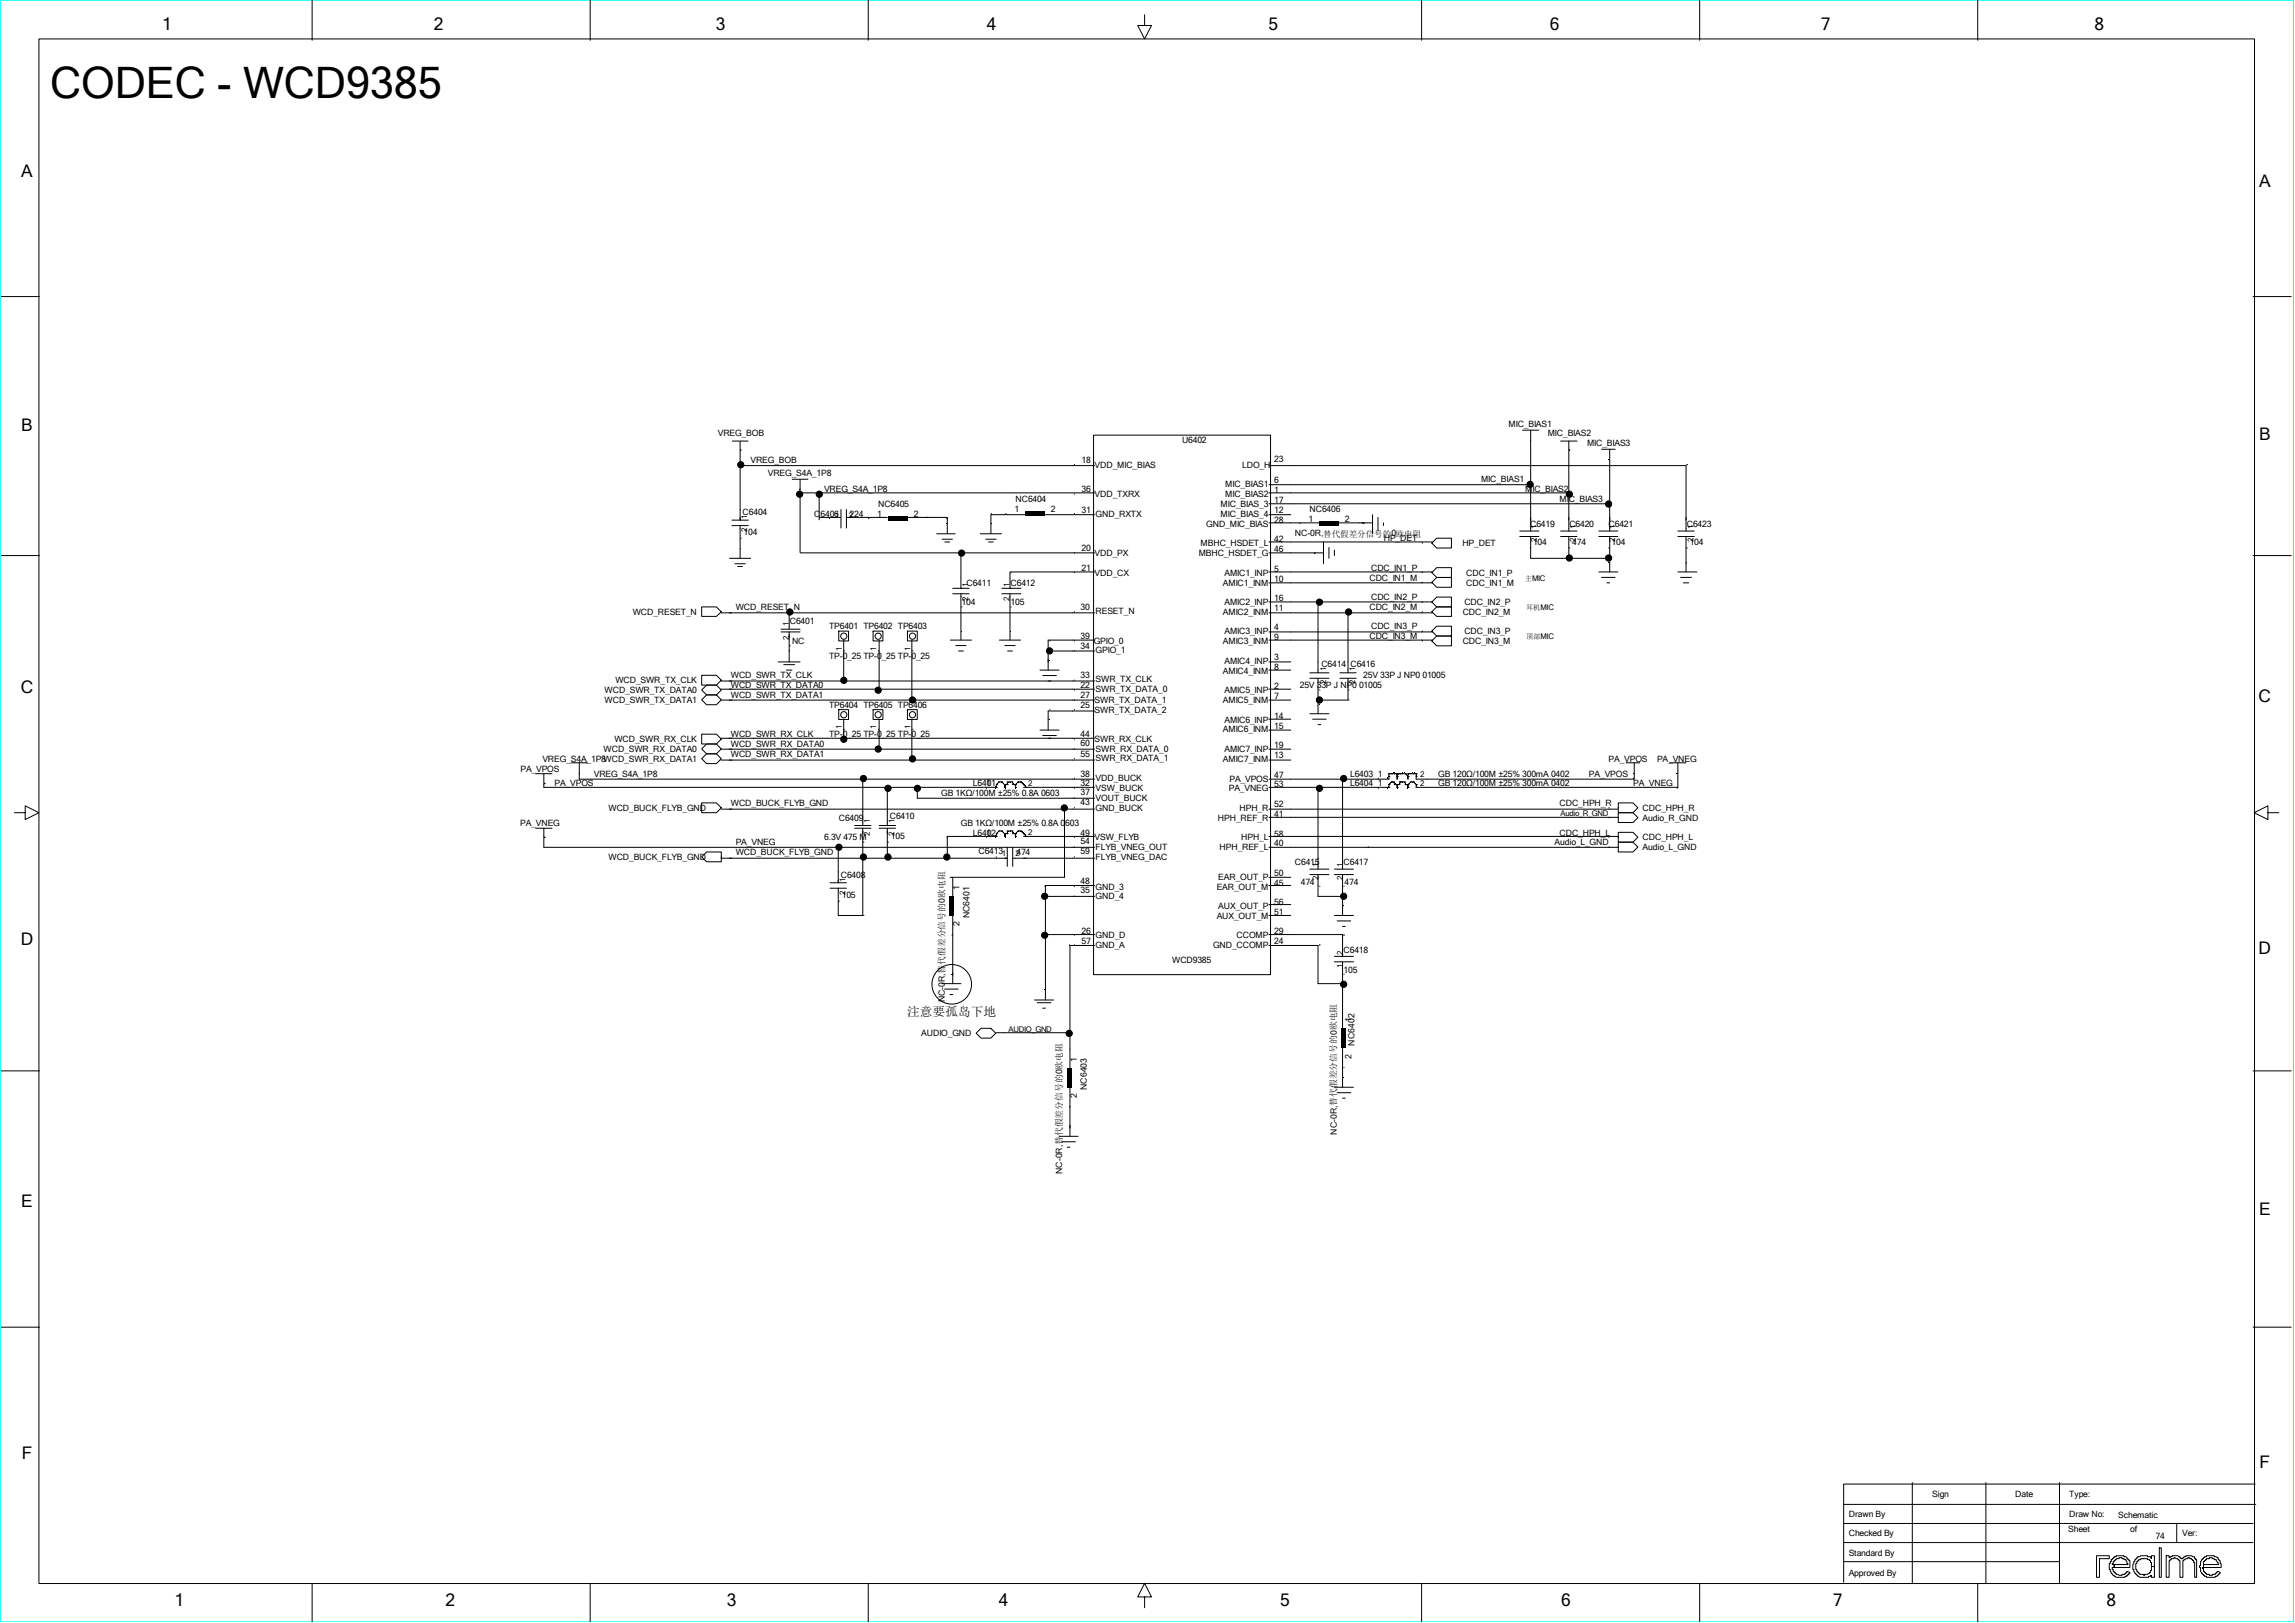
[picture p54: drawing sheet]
<svg xmlns="http://www.w3.org/2000/svg" width="297mm" height="210mm" viewBox="0 0 297 210" stroke-linecap="round" stroke-linejoin="round" font-family="sans-serif">
<defs><g id="words">
<text font-size="5.6" x="6.5" y="12.6">CODEC - WCD9385</text>
<g font-size="2.2">
<text x="21" y="3.8">1</text>
<text x="56.1" y="3.8">2</text>
<text x="92.6" y="3.8">3</text>
<text x="127.7" y="3.8">4</text>
<text x="164.2" y="3.8">5</text>
<text x="200.6" y="3.8">6</text>
<text x="235.7" y="3.8">7</text>
<text x="271" y="3.8">8</text>
<text x="2.8" y="23">A</text>
<text x="292.4" y="24.1">A</text>
<text x="2.8" y="55.8">B</text>
<text x="292.4" y="56.9">B</text>
<text x="2.7" y="89.7">C</text>
<text x="292.3" y="90.8">C</text>
<text x="2.7" y="122.3">D</text>
<text x="292.3" y="123.4">D</text>
<text x="2.8" y="156.1">E</text>
<text x="292.4" y="157.3">E</text>
<text x="2.8" y="188.8">F</text>
<text x="292.4" y="189.9">F</text>
<text x="22.6" y="207.8">1</text>
<text x="57.7" y="207.8">2</text>
<text x="94.1" y="207.8">3</text>
<text x="129.3" y="207.8">4</text>
<text x="165.7" y="207.8">5</text>
<text x="202" y="207.8">6</text>
<text x="237.2" y="207.8">7</text>
<text x="272.6" y="207.8">8</text>
</g>
<text font-size="1.7" x="117.4" y="131.4">注意要孤岛下地</text>
<g font-size="1.1">
<text x="92.9" y="56.5">VREG_BOB</text>
<text x="97.1" y="59.9">VREG_BOB</text>
<text x="140" y="59.9">18</text>
<text x="153" y="57.3">U6402</text>
<text x="164.9" y="59.8">23</text>
<text x="195.2" y="55.2">MIC_BIAS1</text>
<text x="200.3" y="56.5">MIC_BIAS2</text>
<text x="205.4" y="57.7">MIC_BIAS3</text>
<text x="99.4" y="61.5">VREG_S4A_1P8</text>
<text x="106.6" y="63.7">VREG_S4A_1P8</text>
<text x="113.6" y="65.6">NC6405</text>
<text x="131.4" y="65">NC6404</text>
<text x="140" y="63.7">36</text>
<text x="141.7" y="64.3">VDD_TXRX</text>
<text x="141.7" y="60.5">VDD_MIC_BIAS</text>
<text x="158" y="65.6">MIC_BIAS_3</text>
<text x="158.6" y="63.1">MIC_BIAS1</text>
<text x="158.6" y="64.3">MIC_BIAS2</text>
<text x="160.8" y="60.5">LDO_H</text>
<text x="164.9" y="65.1">17</text>
<text x="164.9" y="63.8">1</text>
<text x="164.9" y="62.6">6</text>
<text x="191.7" y="62.4">MIC_BIAS1</text>
<text x="197.4" y="63.7">MIC_BIAS2</text>
<text x="201.8" y="65">MIC_BIAS3</text>
<text x="96.1" y="66.6">C6404</text>
<text x="96.2" y="69.3">104</text>
<text x="105.4" y="66.9">C6406</text>
<text x="113.5" y="66.9">1</text>
<text x="118.2" y="66.9">2</text>
<text x="131.3" y="66.2">1</text>
<text x="136" y="66.2">2</text>
<text x="140" y="71.3">20</text>
<text x="140" y="66.4">31</text>
<text x="141.7" y="72">VDD_PX</text>
<text x="141.8" y="66.9">GND_RXTX</text>
<text x="155.1" y="72">MBHC_HSDET_G</text>
<text x="155.4" y="70.7">MBHC_HSDET_L</text>
<text x="156.1" y="68.1">GND_MIC_BIAS</text>
<text x="158" y="66.9">MIC_BIAS_4</text>
<text x="164.9" y="67.6">28</text>
<text x="164.9" y="66.4">12</text>
<text x="164.9" y="71.4">46</text>
<text x="164.9" y="70.2">42</text>
<text x="167.6" y="69.4">NC-0R,替代假差分信号的0欧电阻</text>
<text x="169.4" y="67.5">1</text>
<text x="169.5" y="66.2">NC6406</text>
<text x="174" y="67.5">2</text>
<text x="179.1" y="70">HP_DET</text>
<text x="189.2" y="70.7">HP_DET</text>
<text x="198" y="68.1">C6419</text>
<text x="198.4" y="70.6">104</text>
<text x="203.1" y="68.1">C6420</text>
<text x="203.5" y="70.6">474</text>
<text x="208.2" y="68.1">C6421</text>
<text x="208.6" y="70.6">104</text>
<text x="218.3" y="68.1">C6423</text>
<text x="218.7" y="70.6">104</text>
<text x="125.1" y="75.8">C6411</text>
<text x="130.8" y="75.8">C6412</text>
<text x="140" y="73.9">21</text>
<text x="141.7" y="74.5">VDD_CX</text>
<text x="158.3" y="75.8">AMIC1_INM</text>
<text x="158.5" y="74.5">AMIC1_INP</text>
<text x="164.9" y="77.8">16</text>
<text x="164.9" y="74">5</text>
<text x="164.9" y="75.3">10</text>
<text x="177.2" y="75.1">CDC_IN1_M</text>
<text x="177.4" y="77.7">CDC_IN2_P</text>
<text x="177.4" y="73.9">CDC_IN1_P</text>
<text x="189.8" y="75.8">CDC_IN1_M</text>
<text x="189.8" y="74.5">CDC_IN1_P</text>
<text x="81.9" y="79.6">WCD_RESET_N</text>
<text x="95.2" y="78.9">WCD_RESET_N</text>
<text x="102.2" y="80.8">C6401</text>
<text x="102.5" y="83.3">NC</text>
<text x="107.3" y="81.4">TP6401 TP6402 TP6403</text>
<text x="124.4" y="78.3">104</text>
<text x="130.8" y="78.3">105</text>
<text x="139.8" y="78.9">30</text>
<text x="139.8" y="82.7">39</text>
<text x="139.8" y="84">34</text>
<text x="141.5" y="83.3">GPIO_0</text>
<text x="141.8" y="79.4">RESET_N</text>
<text x="158.3" y="79.6">AMIC2_INM</text>
<text x="158.3" y="83.3">AMIC3_INM</text>
<text x="158.5" y="78.3">AMIC2_INP</text>
<text x="158.5" y="82.1">AMIC3_INP</text>
<text x="164.9" y="81.6">4</text>
<text x="164.9" y="82.8">9</text>
<text x="164.9" y="79.1">11</text>
<text x="177.2" y="78.9">CDC_IN2_M</text>
<text x="177.2" y="82.7">CDC_IN3_M</text>
<text x="177.4" y="81.4">CDC_IN3_P</text>
<text x="189.3" y="79.6">CDC_IN2_M</text>
<text x="189.3" y="83.3">CDC_IN3_M</text>
<text x="189.5" y="78.3">CDC_IN2_P</text>
<text x="189.5" y="82.1">CDC_IN3_P</text>
<text x="78.2" y="89.7">WCD_SWR_TX_DATA0</text>
<text x="79.6" y="88.4">WCD_SWR_TX_CLK</text>
<text x="94.6" y="87.8">WCD_SWR_TX_CLK</text>
<text x="94.6" y="89.1">WCD_SWR_TX_DATA0</text>
<text x="107.3" y="85.2">TP-0_25 TP-0_25 TP-0_25</text>
<text x="139.8" y="87.8">33</text>
<text x="139.8" y="89.1">22</text>
<text x="141.8" y="89.6">SWR_TX_DATA_0</text>
<text x="141.8" y="84.5">GPIO_1</text>
<text x="141.8" y="88.3">SWR_TX_CLK</text>
<text x="158.3" y="87.2">AMIC4_INM</text>
<text x="158.5" y="85.9">AMIC4_INP</text>
<text x="158.5" y="89.7">AMIC5_INP</text>
<text x="164.9" y="89.2">2</text>
<text x="164.9" y="85.4">3</text>
<text x="164.9" y="86.6">8</text>
<text x="168.2" y="89.1">25V 33P J NP0 01005</text>
<text x="171" y="86.3">C6414 C6416</text>
<text x="176.4" y="87.8">25V 33P J NP0 01005</text>
<text x="78.2" y="91">WCD_SWR_TX_DATA1</text>
<text x="94.6" y="90.3">WCD_SWR_TX_DATA1</text>
<text x="94.6" y="95.4">WCD_SWR_RX_CLK</text>
<text x="107.3" y="95.4">TP-0_25 TP-0_25 TP-0_25</text>
<text x="107.3" y="91.6">TP6404 TP6405 TP6406</text>
<text x="139.8" y="95.4">44</text>
<text x="139.8" y="91.6">25</text>
<text x="139.8" y="90.3">27</text>
<text x="141.7" y="91">SWR_TX_DATA_1</text>
<text x="141.7" y="92.2">SWR_TX_DATA_2</text>
<text x="158.3" y="91">AMIC5_INM</text>
<text x="158.3" y="94.8">AMIC6_INM</text>
<text x="158.5" y="93.5">AMIC6_INP</text>
<text x="164.9" y="93">14</text>
<text x="164.9" y="94.3">15</text>
<text x="164.9" y="90.5">7</text>
<text x="67.4" y="99.9">PA_VPOS</text>
<text x="70.2" y="98.6">VREG_S4A_1P8WCD_SWR_RX_DATA1</text>
<text x="71.8" y="101.8">PA_VPOS</text>
<text x="76.8" y="100.5">VREG_S4A_1P8</text>
<text x="78.1" y="97.3">WCD_SWR_RX_DATA0</text>
<text x="79.5" y="96">WCD_SWR_RX_CLK</text>
<text x="94.6" y="96.7">WCD_SWR_RX_DATA0</text>
<text x="94.6" y="97.9">WCD_SWR_RX_DATA1</text>
<text x="125.9" y="101.8">L6401</text>
<text x="127.6" y="101.8">1</text>
<text x="139.8" y="97.9">55</text>
<text x="139.8" y="100.5">38</text>
<text x="139.8" y="96.6">60</text>
<text x="139.8" y="101.8">32</text>
<text x="141.7" y="96">SWR_RX_CLK</text>
<text x="141.8" y="97.3">SWR_RX_DATA_0</text>
<text x="141.8" y="101">VDD_BUCK</text>
<text x="141.8" y="98.5">SWR_RX_DATA_1</text>
<text x="158.3" y="98.6">AMIC7_INM</text>
<text x="158.5" y="97.3">AMIC7_INP</text>
<text x="159.1" y="101.1">PA_VPOS</text>
<text x="164.9" y="100.6">47</text>
<text x="164.9" y="101.9">53</text>
<text x="164.9" y="96.8">19</text>
<text x="164.9" y="98.1">13</text>
<text x="174.7" y="100.5">L6403</text>
<text x="174.7" y="101.8">L6404</text>
<text x="178.3" y="100.5">1</text>
<text x="178.3" y="101.8">1</text>
<text x="186.1" y="100.5">GB 120Ω/100M ±25% 300mA 0402</text>
<text x="186.1" y="101.8">GB 120Ω/100M ±25% 300mA 0402</text>
<text x="205.6" y="100.5">PA_VPOS</text>
<text x="208.2" y="98.6">PA_VPOS</text>
<text x="211.4" y="101.8">PA_VNEG</text>
<text x="214.4" y="98.6">PA_VNEG</text>
<text x="67.3" y="106.8">PA_VNEG</text>
<text x="78.7" y="104.9">WCD_BUCK_FLYB_GND</text>
<text x="94.6" y="104.3">WCD_BUCK_FLYB_GND</text>
<text x="108.6" y="106.2">C6409</text>
<text x="115.2" y="105.9">C6410</text>
<text x="121.8" y="103">GB 1KΩ/100M ±25% 0.8A 0603</text>
<text x="124.3" y="106.8">GB 1KΩ/100M ±25% 0.8A 0603</text>
<text x="139.8" y="104.2">43</text>
<text x="139.8" y="102.9">37</text>
<text x="141.8" y="102.4">VSW_BUCK</text>
<text x="141.8" y="103.7">VOUT_BUCK</text>
<text x="141.8" y="104.9">GND_BUCK</text>
<text x="157.6" y="106.2">HPH_REF_R</text>
<text x="159" y="102.4">PA_VNEG</text>
<text x="160.4" y="104.9">HPH_R</text>
<text x="164.9" y="104.4">52</text>
<text x="164.9" y="105.7">41</text>
<text x="201.8" y="104.3">CDC_HPH_R</text>
<text x="212.6" y="104.9">CDC_HPH_R</text>
<text x="212.6" y="106.2">Audio_R_GND</text>
<text x="78.7" y="111.3">WCD_BUCK_FLYB_GND</text>
<text x="95.2" y="110.6">WCD_BUCK_FLYB_GND</text>
<text x="95.2" y="109.4">PA_VNEG</text>
<text x="106.6" y="108.7">6.3V 475 M</text>
<text x="108.8" y="113.6">C6408</text>
<text x="115.3" y="108.6">105</text>
<text x="125.9" y="108.1">L6402</text>
<text x="126.6" y="110.5">C64131</text>
<text x="127.6" y="108.1">1</text>
<text x="139.8" y="110.5">59</text>
<text x="139.8" y="109.3">54</text>
<text x="139.8" y="108.1">49</text>
<text x="141.7" y="108.7">VSW_FLYB</text>
<text x="141.8" y="110">FLYB_VNEG_OUT</text>
<text x="141.8" y="111.3">FLYB_VNEG_DAC</text>
<text x="157.7" y="113.8">EAR_OUT_P</text>
<text x="157.8" y="110">HPH_REF_L</text>
<text x="160.6" y="108.7">HPH_L</text>
<text x="164.9" y="113.3">50</text>
<text x="164.9" y="108.2">58</text>
<text x="164.9" y="109.5">40</text>
<text x="167.6" y="111.9">C6415</text>
<text x="173.9" y="111.9">C6417</text>
<text x="201.2" y="109.4">Audio_L_GND</text>
<text x="201.8" y="108.1">CDC_HPH_L</text>
<text x="212.6" y="108.7">CDC_HPH_L</text>
<text x="212.6" y="110">Audio_L_GND</text>
<text x="108.9" y="116.2">105</text>
<text x="124.2" y="119.8" transform="rotate(-90 124.2 119.8)">2</text>
<text x="124.2" y="115.2" transform="rotate(-90 124.2 115.2)">1</text>
<text x="125.4" y="118.8" transform="rotate(-90 125.4 118.8)">NC6401</text>
<text x="139.8" y="114.3">48</text>
<text x="139.8" y="115.6">35</text>
<text x="141.8" y="116.4">GND_4</text>
<text x="141.8" y="115.1">GND_3</text>
<text x="157.5" y="115.1">EAR_OUT_M</text>
<text x="157.5" y="118.9">AUX_OUT_M</text>
<text x="157.7" y="117.6">AUX_OUT_P</text>
<text x="164.9" y="117.1">56</text>
<text x="164.9" y="118.4">51</text>
<text x="164.9" y="114.6">45</text>
<text x="168.3" y="114.5">474</text>
<text x="174" y="114.5">474</text>
<text x="140" y="122.2">57</text>
<text x="140" y="120.9">26</text>
<text x="141.8" y="121.4">GND_D</text>
<text x="141.8" y="122.7">GND_A</text>
<text x="151.7" y="124.6">WCD9385</text>
<text x="157" y="122.7">GND_CCOMP</text>
<text x="160" y="121.4">CCOMP</text>
<text x="164.9" y="120.9">29</text>
<text x="164.9" y="122.2">24</text>
<text x="173.9" y="123.3">C6418</text>
<text x="173.9" y="125.8">105</text>
<text x="122.3" y="129.7" transform="rotate(-90 122.3 129.7)">NC-0R,替代假差分信号的0欧电阻</text>
<text x="119.2" y="134.1">AUDIO_GND</text>
<text x="139.4" y="137.4" transform="rotate(-90 139.4 137.4)">1</text>
<text x="174.9" y="137" transform="rotate(-90 174.9 137)">2</text>
<text x="174.9" y="132.3" transform="rotate(-90 174.9 132.3)">1</text>
<text x="175.3" y="135.3" transform="rotate(-90 175.3 135.3)">NC6402</text>
<text x="139.4" y="142.1" transform="rotate(-90 139.4 142.1)">2</text>
<text x="140.6" y="141" transform="rotate(-90 140.6 141)">NC6403</text>
<text x="137.5" y="147" transform="rotate(-90 137.5 147)">代假差分信号的0欧电阻</text>
<text x="173" y="146.8" transform="rotate(-90 173 146.8)">NC-0R,替代假差分信号的0欧电阻</text>
<text x="137.5" y="151.9" transform="rotate(-90 137.5 151.9)">NC-0R,替</text>
<text x="239.3" y="196.3">Drawn By</text>
<text x="250" y="193.7">Sign</text>
<text x="260.8" y="193.7">Date</text>
<text x="267.8" y="193.7">Type:</text>
<text x="267.8" y="196.3">Draw No:</text>
<text x="274.1" y="196.4">Schematic</text>
<text x="239.3" y="198.8">Checked By</text>
<text x="239.3" y="201.3">Standard By</text>
<text x="239.3" y="203.9">Approved By</text>
<text x="267.7" y="198.3">Sheet</text>
<text x="275.7" y="198.3">of</text>
<text x="279" y="199.2">74</text>
<text x="282.4" y="198.8">Ver:</text>
</g>
<g font-size="1">
<text x="96.7" y="68.9" transform="rotate(-90 96.7 68.9)">2</text>
<text x="96.7" y="67.1" transform="rotate(-90 96.7 67.1)">1</text>
<text x="108" y="67">1</text>
<text x="109.8" y="67">2224</text>
<text x="198.9" y="70.1" transform="rotate(-90 198.9 70.1)">2</text>
<text x="198.9" y="68.4" transform="rotate(-90 198.9 68.4)">1</text>
<text x="203.9" y="70.1" transform="rotate(-90 203.9 70.1)">2</text>
<text x="203.9" y="68.4" transform="rotate(-90 203.9 68.4)">1</text>
<text x="209" y="70.1" transform="rotate(-90 209 70.1)">2</text>
<text x="209" y="68.4" transform="rotate(-90 209 68.4)">1</text>
<text x="219.1" y="70.1" transform="rotate(-90 219.1 70.1)">2</text>
<text x="219.1" y="68.4" transform="rotate(-90 219.1 68.4)">1</text>
<text x="125.3" y="77.7" transform="rotate(-90 125.3 77.7)">2</text>
<text x="125.3" y="76" transform="rotate(-90 125.3 76)">1</text>
<text x="130.7" y="77.7" transform="rotate(-90 130.7 77.7)">2</text>
<text x="130.7" y="76" transform="rotate(-90 130.7 76)">1</text>
<text x="102.1" y="82.8" transform="rotate(-90 102.1 82.8)">2</text>
<text x="102.1" y="81.1" transform="rotate(-90 102.1 81.1)">1</text>
<text x="108.9" y="84.2" transform="rotate(-90 108.9 84.2)">1</text>
<text x="113.4" y="84.2" transform="rotate(-90 113.4 84.2)">1</text>
<text x="117.8" y="84.2" transform="rotate(-90 117.8 84.2)">1</text>
<text x="171.6" y="88.5" transform="rotate(-90 171.6 88.5)">2</text>
<text x="171.6" y="86.8" transform="rotate(-90 171.6 86.8)">1</text>
<text x="175.4" y="88.5" transform="rotate(-90 175.4 88.5)">2</text>
<text x="175.4" y="86.8" transform="rotate(-90 175.4 86.8)">1</text>
<text x="108.9" y="94.3" transform="rotate(-90 108.9 94.3)">1</text>
<text x="113.4" y="94.3" transform="rotate(-90 113.4 94.3)">1</text>
<text x="117.8" y="94.3" transform="rotate(-90 117.8 94.3)">1</text>
<text x="133.1" y="101.8">2</text>
<text x="183.8" y="100.5">2</text>
<text x="183.8" y="101.8">2</text>
<text x="112.6" y="106.5" transform="rotate(-90 112.6 106.5)">1</text>
<text x="115.8" y="106.5" transform="rotate(-90 115.8 106.5)">1</text>
<text x="202" y="105.6">Audio_R_GND</text>
<text x="112.6" y="108.2" transform="rotate(-90 112.6 108.2)">2</text>
<text x="115.8" y="108.2" transform="rotate(-90 115.8 108.2)">2</text>
<text x="131.4" y="110.8">2474</text>
<text x="133.1" y="108.1">2</text>
<text x="170.6" y="113.9" transform="rotate(-90 170.6 113.9)">2</text>
<text x="170.6" y="112.2" transform="rotate(-90 170.6 112.2)">1</text>
<text x="173.8" y="113.9" transform="rotate(-90 173.8 113.9)">2</text>
<text x="173.8" y="112.2" transform="rotate(-90 173.8 112.2)">1</text>
<text x="109.4" y="115.8" transform="rotate(-90 109.4 115.8)">2</text>
<text x="109.4" y="114.1" transform="rotate(-90 109.4 114.1)">1</text>
<text x="173.8" y="125.3" transform="rotate(-90 173.8 125.3)">1</text>
<text x="173.8" y="123.6" transform="rotate(-90 173.8 123.6)">2</text>
<text x="130.5" y="133.5">AUDIO_GND</text>
</g>
<g font-size=".9">
<text x="197.3" y="75.1">主MIC</text>
<text x="197.5" y="79">耳机MIC</text>
<text x="197.5" y="82.7">顶部MIC</text>
</g>
</g></defs>
<path d="M.1 0h296.7v209.8h-296.7z" fill="none" stroke="#0ff" stroke-width=".13"/>
<path d="M114.9 66.8h2.6v.6h-2.6zM132.7 66.2h2.5v.6h-2.5zM170.7 67.5h2.6v.5h-2.6zM122.9 116h.5v2.5h-.5zM138.1 138.1h.5v2.6h-.5zM173.6 133.1h.6v2.5h-.6z" fill="#000"/>
<g fill="none" stroke="#000" stroke-width=".13">
<path d="M40.4 0v5.2M76.4 0v5.2M112.4 0v5.2M184 0v5.2M220 0v5.2M255.9 0v5.2M5 5h286.8v199.9h-286.8zM148.1 1.9v1.4h.9l-.9 1.7-.9-1.7h.9M.2 38.4h4.9M291.6 38.4h4.9M94.7 57.1h2.1M95.8 57.1v10.2"/>
<path d="M141.5 56.3h22.9v69.8h-22.9zM197 55.7h2.1M198.1 55.7v13M202 57.1h2.1M203 57.1v11.6M207.3 58.1h1.7M208.3 58.1v10.6M.2 71.9h4.9M90.8 78.5h1.9l.6 .7-.6 .6h-1.9zM93.3 79.3h48.3M94.4 72.2h2.8M94.7 68h2.1"/>
<path d="M94.7 67.3h2.1M95.1 72.9h1.4M95.4 73.3h.7M95.8 68v4.2M95.8 60.2h45.8M102.1 79.3v2.1M102.5 62h2.1M103.5 62v9.5h38.1M103.5 63.8h38.1M106 66.9h2.8M106 63.8v3.5M108.8 65.9v2.5"/>
<path d="M109.5 66.9h5.3M109.5 65.9v2.5M117.3 66.9h5.3v2.2M121.2 69.1h2.4M121.9 69.8h1.4M122.2 70.1h.7M123.3 76.8h2.1M123.3 76.1h2.1M124.4 76.1h.1M124.4 71.5v4.6M124.4 76.8v6M126.8 69.1h2.8"/>
<path d="M127.5 69.8h1.4M127.9 70.1h.7M129.6 76.8h2.5M129.6 76.1h2.5M130.7 76.1h.1M130.7 76.8v6M132.8 66.6h-4.6v2.5M135.3 66.6h6.3M141.6 74h-10.9v2.1M164.2 70.1h21.2M164.2 66.6h2.8M164.2 63.8h38.8"/>
<path d="M164.2 71.5h7.1M164.2 74h21.2M164.2 79.3h21.2M164.2 60.2h54v8.5M164.2 75.4h21.2M164.2 62.7h33.9M164.2 65.2h44.1M164.2 67.7h6.7M164.2 77.9h21.2M170.6 77.9v9.2M171.3 70.1v2.8M172 70.8v1.4"/>
<path d="M172.7 71.2v.7M173 67.7h4.6M174.4 79.3v7.8M177.6 66.6v2.5M178.3 66.9v1.8M179 67.7v.3M185.3 77.9l.6-.6h1.9v1.2h-1.9zM185.3 79.2l.6-.7h1.9v1.3h-1.9zM185.9 69.6h1.9v1.3h-1.9l-.6-.6zM185.9 74.7h1.9v1.3h-1.9l-.6-.6zM185.9 73.4h1.9v1.3h-1.9l-.6-.6zM196.7 69.4h2.4"/>
<path d="M196.7 68.7h2.4M198.1 69.4v2.8h10.2M202 69.4h2.1M202 68.7h2.1M203 69.4v2.8M206.9 74h2.5M206.9 69.4h2.5M206.9 68.7h2.5M207.3 74.7h1.7M208 75.4h.3M208.3 69.4v4.6M217.1 74h2.5"/>
<path d="M217.1 69.4h2.2M217.1 68.7h2.2M217.5 74.7h1.4M217.8 75.4h.7M218.2 69.4v4.6M291.6 71.9h4.9M73.9 98.7h2.1M75 98.7v2.1h66.6M90.8 95h1.9l.6 .6-.6 .7h-1.9zM90.8 87.4h1.9l.6 .6-.6 .6h-1.9zM90.8 89.3l.6-.7h1.3l.6 .7-.6 .6h-1.3zM90.8 96.9l.6-.6h1.3l.6 .6-.6 .6h-1.3z"/>
<path d="M90.8 90.6l.6-.7h1.3l.6 .7-.6 .6h-1.3zM90.8 98.2l.6-.7h1.3l.6 .7-.6 .6h-1.3zM93.3 88.1h48.3M93.3 95.5h48.3M93.3 89.2h48.3M93.3 96.9h48.3M93.3 90.6h48.3M93.3 98.3h48.3M100.7 85.6h2.8M101.1 81.8h2.4M101.1 81.4h2.4M101.4 86h1.4"/>
<path d="M101.8 86.7h.7M102.1 81.8v3.8M108.5 81.7h1.3v1.2h-1.3zM108.5 91.8h1.3v1.3h-1.3zM109.2 82.8v5.3M109.2 93.1v2.4M113 81.7h1.3v1.2h-1.3zM113 91.8h1.3v1.3h-1.3zM113.8 82.8v6.4M113.8 93.1v3.8M117.4 81.7h1.3v1.2h-1.3zM117.4 91.8h1.3v1.3h-1.3z"/>
<path d="M118 82.8v7.8M118 93.1v5.2M122.9 82.8h2.9M123.6 83.5h1.5M124 84.2h.7M129.3 82.8h2.8M130 83.5h1.4M130.4 84.2h.7M134.6 86.7h2.5M134.6 94.5h2.5M134.9 87.4h1.8M134.9 95.2h1.8"/>
<path d="M135.6 84.2h6M141.6 82.8h-6v3.9M141.6 92h-6v2.5M164.2 82.8h21.2M164.2 86.7h2.8M164.2 89.2h2.8M164.2 96.9h2.8M164.2 90.6h2.8M164.2 98.3h2.8M164.2 94.5h2.8M164.2 93.1h2.8M164.2 81.8h21.2"/>
<path d="M164.2 85.6h2.8M169.5 92.3h2.5M169.5 87.8h2.5M169.5 87.1h2.5M169.9 93.1h1.7M170.6 87.8v4.5M170.6 93.8h.3M173.4 87.8h2.1M173.4 87.1h2.1M174.4 87.8v2.8h-3.8M185.3 82.9l.6-.6h1.9v1.3h-1.9zM185.9 81h1.9v1.3h-1.9l-.6-.6z"/>
<path d="M210.4 98.7h1.8M211.5 98.7v2.1h-28.2v-.7M216.1 98.7h2.1M217.1 98.7v3.2h-33.8M1.9 105.2h1.4v-.9l1.7 .9-1.7 .8v-.8M69.3 107.2h2.1M69.3 100.1h2.1M70.4 100.1v1.8h58.5M70.4 107.2v2.4h71.2M90.8 110.9l.6-.7h1.9v1.3h-1.9zM90.8 103.9h1.9l.6 .6-.6 .7h-1.9zM93.3 111h37.1"/>
<path d="M93.3 104.7h48.3M107.4 114.9h2.1M107.4 114.2h2.1M108.5 109.6v4.6M110.6 107.2h2.1M110.6 106.8h2.1M111.7 100.8v6M111.7 107.2v11.3h-3.2v-3.6M113.8 107.2h2.1M113.8 106.8h2.1M114.8 101.9v4.9M114.8 107.2v3.8"/>
<path d="M118.7 101.9v1.4h22.9M123.3 113.5v2.5M123.3 118.5v8.8M128.9 107.9h.1M128.9 108.2h.1M128.9 101.5h.1M128.9 101.9h.1M128.9 108.2h-6.3v2.8M128.9 101.5v.4M128.9 107.9v.3M129.3 107.5h.1M129.3 101.2h.1"/>
<path d="M129.3 107.5h.3M129.3 107.5l-.4 .4M129.3 101.2h.3M129.3 101.2l-.4 .3M129.6 107.5h.1M129.6 101.2h.1M129.6 107.5l.4 .4M129.6 101.2l.4 .3M130 108.2h.1M130 107.9h.1M130 101.9h.1M130 101.5h.1"/>
<path d="M130 101.5v.4M130 107.9v.3M130 107.9h.4M130 101.5h.4M130.4 107.9h.1M130.4 101.5h.1M130.4 107.9v-.4h.7v.4h.3M130.4 101.5v-.3h.7v.3h.3M130.4 109.6v2.5M130.7 107.5h.1M130.7 101.2h.1M131.1 111h10.5"/>
<path d="M131.1 109.6v2.5M131.4 108.2h.1M131.4 107.9h.1M131.4 101.9h.1M131.4 101.5h.1M131.4 101.5v.4M131.4 107.9v.3M131.8 107.5h.1M131.8 101.2h.1M131.8 107.5h.3M131.8 107.5l-.4 .4M131.8 101.2h.3"/>
<path d="M131.8 101.2l-.4 .3M132.1 107.5h.1M132.1 101.2h.1M132.1 107.5l.7 .7M132.1 101.2l.7 .7M132.5 107.9h.1M132.5 101.5h.1M132.5 108.2h9.1M132.5 101.9h9.1M132.8 108.2h.1M132.8 101.9h.1M135.3 116h6.3"/>
<path d="M137.8 104.7v8.8h-14.9M141.6 114.6h-6.3v14.8M164.2 118.5h2.8M164.2 104.7h45.2M164.2 113.5h2.8M164.2 108.2h45.2M164.2 114.6h2.8M164.2 101.9h15.5M164.2 109.6h45.2M164.2 105.8h45.2M164.2 117h2.8M169.5 113.2h2.5"/>
<path d="M169.5 112.5h2.5M170.6 113.2v2.8h3.1M170.6 101.9v10.6M172.7 113.2h2.5M172.7 112.5h2.5M172.7 118.5h2.5M173 119.2h1.8M173.7 100.8v11.7M173.7 113.2v5.3M173.7 119.9h.4M179.7 100.1h.1M179.7 100.5h.1"/>
<path d="M179.7 101.5h.1M179.7 101.9h.1M179.7 100.1v.7h-15.5M179.7 100.1h2.2M179.7 101.5v.4M180.1 100.1h.1M180.1 101.2h.1M180.1 101.2h.3v.3h.8v-.3h.7v.3M180.1 101.2l-.4 .3M180.4 100.1h.1M180.8 100.5h.1M180.8 101.9h.1"/>
<path d="M180.8 101.5h.1M180.8 100.1v.7M180.8 101.5v.4M181.2 100.1h.1M181.9 100.1h.1M181.9 101.5h.1M181.9 101.5h.3M181.9 100.1l.3 .4M182.2 100.5h.1M182.2 100.1h.1M182.2 101.9h.1M182.2 101.5h.1"/>
<path d="M182.2 100.1h1.1M182.2 100.1v.7M182.2 101.5v.4M182.6 100.1h.1M182.6 101.2h.1M182.6 101.2h.3M182.6 101.2l-.4 .3M182.9 100.1h.1M182.9 101.2h.1M182.9 101.2l.4 .3M183.3 100.5h.1M183.3 100.1h.1"/>
<path d="M183.3 101.9h.1M183.3 101.5h.1M183.3 101.5v.4M209.4 103.9h1.9l.7 .6-.7 .7h-1.9zM209.4 107.7h1.9l.7 .6-.7 .7h-1.9zM209.4 109h1.9l.7 .6-.7 .6h-1.9zM209.4 105.2h1.9l.7 .6-.7 .6h-1.9zM293.5 105.2v-.9l-1.8 .9 1.8 .8v-.8h1.4M.2 138.6h4.9M121.9 127.3h2.5M122.2 128h1.8M122.9 128.7h.4"/>
<path d="M126.3 133.7l.7-.6h1.2l.7 .6-.7 .6h-1.2zM128.9 133.6h9.6M133.9 129.4h2.4M134.2 129.7h1.8M134.9 130.4h.4M135.3 120.9h6.3M141.6 122.3h-3.1v15.9M164.2 120.9h9.5v2.8M164.2 122.3h6.4v5h3.1M172.7 123.7h2.5M172.7 124.5h2.5M173.7 124.5v8.8"/>
<path d="M173.7 135.4v5.3M291.6 138.6h4.9M137.1 147h2.4M137.4 147.7h1.8M138.1 148.4h.4M138.5 140.7v6.3M172.7 140.7h2.5M173 141.4h1.8M173.7 142.1h.4M.2 171.7h4.9M291.6 171.7h4.9M238.7 194.7h53.2"/>
<path d="M238.7 199.6h52.9M238.7 197.1h52.9M247.5 191.8v13.1M257 191.8v13.1M266.5 191.8v13.1M281.7 197.1v2.5M291.8 192h-53.2v12.7M40.4 204.9v4.9M76.4 204.9v4.9M112.4 204.9v4.9M148.1 206.6h.9l-.9-1.7-.9 1.7h.9v1.4M184 204.9v4.9"/>
<path d="M220 204.9v4.9M238.7 202.1h27.8M255.9 204.9v4.9M271.3 201.3h1.7v.4h-1.3v2.4h-.4zM273.2 201.8h.1v-.1l.3-.2v-.1h.3v-.1h1v.1h.2l.2 .3h.1v.1l.2 .1v.9h-2v-.4h1.8v-.1h-.1l-.2-.5h-.2v-.1h-.3v-.2h-.4v.2h-.3v.1h-.2v.1l-.2 .2v.2h-.2v.1h.3v.4h-.3v.3h.2v.2l.2 .2v.1h.2v.1h.2l.1 .1 .8-.1 .1-.2h.2v-.2l.3 .2v.1l-.2 .1-.1 .3h-.3v.1h-1.1l-.3-.1v-.2h-.1l-.2-.2h-.1l-.1-.5h-.1v-.8h.1zM276.4 201.7h.1l.1-.3h.3l.1-.1h.9v.1h.4l.1 .3v-.4h.4v1.4h-.4v-.5h-.1v-.3h-.1v-.1h-.3v-.1h-.9v.1h-.2v.1l-.3 .2v.2h-.1v.8h.1v.2h.1v.2h.2l.1 .2h.5v.1h.1v-.1h.4l.3-.1v-.1h.1v-.3h.1v-.5h.4v1.4h-.4v-.3h-.1v.2h-.3v.1h-1.1l-.3-.1-.1-.3h-.1v-.1h-.1l-.2-.3v-.2h-.1v-.7zM279.4 200.3h.3v3.8h-.3zM280.3 201.3h.4v.2h.1v-.1h.3v-.1h.8l.2 .1 .1 .3h.3l.1-.3h.3v-.1h.7l.2 .1h.2v.3l.3 .1v2.3h-.3v-1.9h-.1v-.3h-.1l-.2-.2h-.2v-.2h-.3v.2h-.2l-.3 .1v.1h-.1v2.2h-.4v-2.2h-.1l-.1-.2h-.3l-.1-.2h-.2v.2h-.3l-.2 .2h-.1v2.2h-.4zM284.9 201.8h.1v-.1l.3-.2v-.1h.2v-.1h1.1v.1l.5 .1v.3l.2 .1v.4h.1v.5h-2.2v-.4h1.9v-.2h-.2l-.1-.4-.5-.1v-.2h-.4v.2h-.4v.1h-.1v.1l-.2 .2v.7h-.2v.1h.2v.4l.2 .2v.1h.1v.1h.4v.1l.8-.1 .1-.2h.1v-.2l.4 .2v.1l-.2 .1-.2 .3h-.2v.1h-1.2v-.1h-.2v-.2h-.1l-.2-.2h-.1l-.1-.3v-.5h-.2z"/>
<circle cx="95.9" cy="60.1" r=".4"/>
<circle cx="102.2" cy="79.2" r=".4"/>
<circle cx="103.5" cy="63.9" r=".4"/>
<circle cx="106" cy="63.9" r=".4"/>
<circle cx="124.4" cy="71.6" r=".4"/>
<circle cx="170.8" cy="77.9" r=".4"/>
<circle cx="174.5" cy="79.2" r=".4"/>
<circle cx="198" cy="62.7" r=".4"/>
<circle cx="203.1" cy="63.9" r=".4"/>
<circle cx="203.1" cy="72.2" r=".4"/>
<circle cx="208.2" cy="65.2" r=".4"/>
<circle cx="208.2" cy="72.2" r=".4"/>
<circle cx="109.2" cy="88" r=".4"/>
<circle cx="109.2" cy="92.5" r=".4"/>
<circle cx="109.2" cy="95.7" r=".4"/>
<circle cx="109.2" cy="82.3" r=".4"/>
<circle cx="113.6" cy="92.5" r=".4"/>
<circle cx="113.6" cy="96.9" r=".4"/>
<circle cx="113.6" cy="82.3" r=".4"/>
<circle cx="113.6" cy="89.3" r=".4"/>
<circle cx="118.1" cy="82.3" r=".4"/>
<circle cx="118.1" cy="98.2" r=".4"/>
<circle cx="118.1" cy="92.5" r=".4"/>
<circle cx="118.1" cy="90.6" r=".4"/>
<circle cx="135.8" cy="84.2" r=".4"/>
<circle cx="170.8" cy="90.6" r=".4"/>
<circle cx="108.6" cy="109.6" r=".4"/>
<circle cx="111.7" cy="100.7" r=".4"/>
<circle cx="111.7" cy="110.9" r=".4"/>
<circle cx="114.9" cy="110.9" r=".4"/>
<circle cx="114.9" cy="102" r=".4"/>
<circle cx="118.7" cy="102" r=".4"/>
<circle cx="122.5" cy="110.9" r=".4"/>
<circle cx="135.2" cy="116" r=".4"/>
<circle cx="137.7" cy="104.5" r=".4"/>
<circle cx="170.8" cy="102" r=".4"/>
<circle cx="173.9" cy="100.7" r=".4"/>
<circle cx="173.9" cy="116" r=".4"/>
<circle cx="123.2" cy="127.4" r="2.56"/>
<circle cx="135.2" cy="121" r=".4"/>
<circle cx="138.4" cy="133.7" r=".4"/>
<circle cx="173.9" cy="127.4" r=".4"/>
</g>
<g fill="#000">
<circle cx="95.9" cy="60.1" r=".41"/>
<circle cx="102.2" cy="79.2" r=".41"/>
<circle cx="103.5" cy="63.9" r=".41"/>
<circle cx="106" cy="63.9" r=".41"/>
<circle cx="124.4" cy="71.6" r=".41"/>
<circle cx="170.8" cy="77.9" r=".41"/>
<circle cx="174.5" cy="79.2" r=".41"/>
<circle cx="198" cy="62.7" r=".41"/>
<circle cx="203.1" cy="63.9" r=".41"/>
<circle cx="203.1" cy="72.2" r=".41"/>
<circle cx="208.2" cy="65.2" r=".41"/>
<circle cx="208.2" cy="72.2" r=".41"/>
<circle cx="109.2" cy="88" r=".41"/>
<circle cx="109.2" cy="95.7" r=".41"/>
<circle cx="113.6" cy="89.3" r=".41"/>
<circle cx="113.6" cy="96.9" r=".41"/>
<circle cx="118.1" cy="90.6" r=".41"/>
<circle cx="118.1" cy="98.2" r=".41"/>
<circle cx="135.8" cy="84.2" r=".41"/>
<circle cx="170.8" cy="90.6" r=".41"/>
<circle cx="108.6" cy="109.6" r=".41"/>
<circle cx="111.7" cy="100.7" r=".41"/>
<circle cx="111.7" cy="110.9" r=".41"/>
<circle cx="114.9" cy="110.9" r=".41"/>
<circle cx="114.9" cy="102" r=".41"/>
<circle cx="118.7" cy="102" r=".41"/>
<circle cx="122.5" cy="110.9" r=".41"/>
<circle cx="135.2" cy="116" r=".41"/>
<circle cx="137.7" cy="104.5" r=".41"/>
<circle cx="170.8" cy="102" r=".41"/>
<circle cx="173.9" cy="100.7" r=".41"/>
<circle cx="173.9" cy="116" r=".41"/>
<circle cx="135.2" cy="121" r=".41"/>
<circle cx="138.4" cy="133.7" r=".41"/>
<circle cx="173.9" cy="127.4" r=".41"/>
</g>
<use href="#words"/>
</svg>
